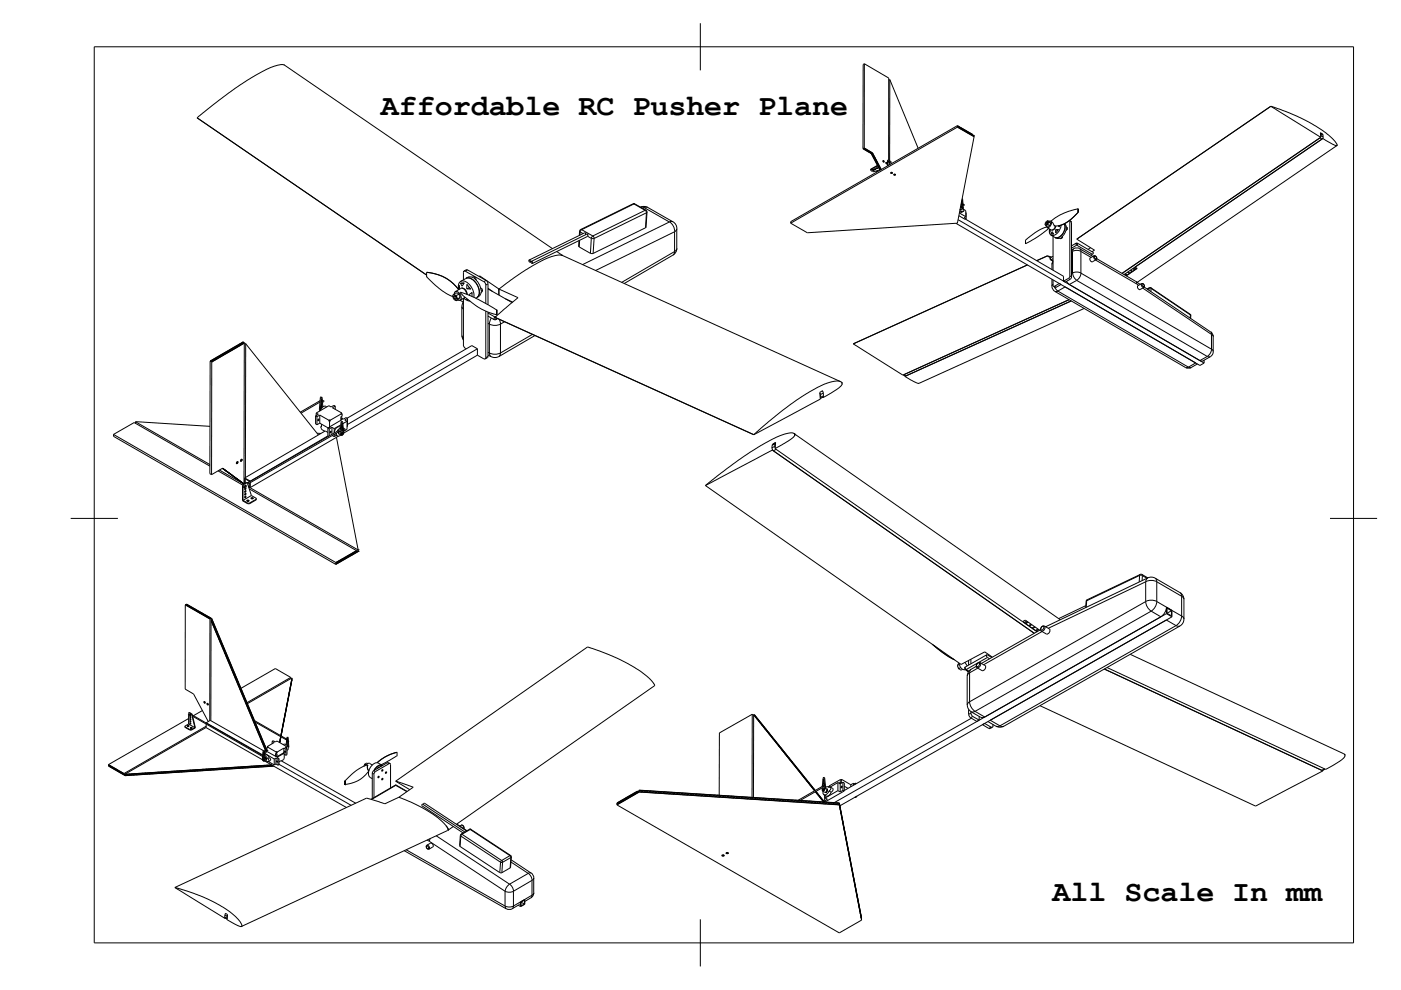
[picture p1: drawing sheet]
<svg xmlns="http://www.w3.org/2000/svg" width="297mm" height="210mm" viewBox="0 0 297 210" stroke-linecap="round" stroke-linejoin="round" font-family="sans-serif">
<defs><g id="words">
<g font-size="6.3">
<text x="80.7" y="24.5">Affordable RC Pusher Plane</text>
<text x="223.2" y="191">All Scale In mm</text>
</g>
</g></defs>
<!-- layer: Visible Narrow -->
<g fill="none" stroke="#000" stroke-width=".21">
<path d="M184.7 35.8v.2M184.8 36h.3M185.1 36h.2M185.2 36l-.1 .2M188.2 34.1h.1M188.7 34.3v.2M279.8 29.2l.5 .3M280.1 28.4l.4 .2M280.1 28.8l.4 .2M90.5 57.7l1.9 .4 2.1 .9 1.6 1.1 1.2 1.3M99.1 57.2l-.4 .3M100.5 58.7l-.3 .2"/>
<path d="M100.8 58.8l-.3 .2M100.9 59.1l-.1 .1M103 59.5l-.4 .2M119.2 54.1h-.8l-1.5 .3-2.9 1.3-3.4 2.1-4.8 3.5M122.7 52.2l.1 .1M122.8 52.4l2.4 1.3M122.9 50.9l-.1 1.5M122.9 49l.1 .2M123 49.2v.7M123 49.2l.6 .3M123.1 48.7h.2l-.3 .5M124.6 50.1l.8 .4-.2 3.2"/>
<path d="M125.2 53.7h.6M125.7 50l-.3 .5 .6 .1-.3-.6M134.2 43.2h.2M134.4 43.2l-11.1 5.5 2.4 1.3M134.4 43.2l2.4 1.4M134.6 43.2h-.2M135.8 43.9l.8 .1M136.6 44l-.3 .2M136.6 44l5.3 3.1M136.8 44.6l-11.1 5.4M136.8 44.6l.3 .5M137 44.6h-.2"/>
<path d="M137 48.1l-.1 .2M137.1 45.1l-11.1 5.5-.2 3.1 11.1-5.4M137.1 45.1l-.2 3.2M137.2 45l-.1 .1M137.3 44h-.7M141.9 47.1l-18.4 9M141.9 47a2.38 2.38 0 0 1 1.1 2.1M142.7 47h-.8M143 49.1l-16.7 8.3M143 49.1v4.2M143 53.3l-11.2 6.6M143 53.3l-.3 .8"/>
<path d="M143.5 48.5l-.5 .6M143.5 52.6l-.5 .7M203.3 45.7l1.3 .8M203.8 43.3v.1M203.8 43.8l-.1 .1M204 43.3l.1 .2M204.1 43.2v.2l.1-.2M222.2 48.4h.2M222.7 54.7l-.1 .1M222.7 54.7l.2 .3-.1 .1M222.8 54.6l-.1 .1M222.9 47l.7 .9"/>
<path d="M223.3 54.8l-.4 .3 .4 .2M223.3 55.7l-.3 .4M224.7 50.5l.3 .1M224.9 50.4l.2 .1M225.1 50.2l.2 .1M226 48.7l.2 .1M226.1 48.4l.2 .1M226.1 48.2l.2 .1M226.5 59l.4 .2M226.8 46.9l.4 .3M226.8 58.5l.4 .2M227.2 53.4l.2-.1v4.6"/>
<path d="M227.4 57.9l-.2 .1M227.4 57.9l.7-.2 1.1 .2M227.4 57.9l.4 1 .5 .5 .7-.8 .2-.7M227.7 52.7l-.3 .6 1.1-.2 .7 .2M228.1 51.7h.4M228.1 51.7l.2 .3M228.2 51.6l-.1 .1M228.3 52l-1.1 .6M228.3 52l3.3 1.9M228.4 51.6l.1 .1M228.5 51.7l-.2 .3M228.6 45l-2 1.9-1.1 .6-1.1 .4"/>
<path d="M228.9 52.7l.3 .6M229.2 53.3v4.6M229.2 53.3l2.2 1.3M229.2 57.9l27.7 16.1v-3.1l-14.6-9.8M232 54.2v.6l.4 .2M232.1 54.3l.3 .1v.5l-.3-.1zM232.3 55.1l9.1 5.4M240.4 56.8l.5 .2M97.6 63.6h.1M97.6 62l.8 .8M97.6 62h.1M97.9 65l.4 .6"/>
<path d="M97.9 71.1l.4 .6M98.1 63.3l.2 .1M102.1 61.2h-.2M102.3 61.8l-.3 .1M102.3 61.5l-.3 .1M103.5 66.4l1.4 .8M103.5 60.2l-.5 .2M103.5 75.6l-.5 .2M103.5 74.7l.3 .2M103.5 68.6l.3 .1v6.2M103.7 61.3h-.1M103.8 74.8l.3 .8"/>
<path d="M104.2 67.4l-.4 1.3a2.56 2.56 0 0 0 2.3 0l-.3-1M104.7 67.6l.1 .2M104.9 67.2l-.2 .4M105 67.2h.1M105.1 67.3l.1 .3M105.2 67.1l-.3 .1M105.2 67.6h-.5M105.2 67.6l-.1 .2M106.1 74.8l-.3 .8M106.1 74.8a2.58 2.58 0 0 1-2.3 0M107 68.2l-.9 .5v6.1M112.9 70.9l-6.8 3.9"/>
<path d="M191.6 79.5l.4 .2M223.3 60.3l-.3 .4M223.6 60.8l.7 .9-.6 .1M223.6 60.7l.3 .2M225.8 60.8l-1.5 .9 27.7 16.1M226.7 60.3l1.6-.8 27.7 16.1M242 60.1l.1 .5 .4 .3M242.2 60.2l.3 .1v.5l-.3-.1zM243.6 61.1v.4M243.6 61.1l-.3 .2M243.7 61l-.1 .1M244 61.8l.1-.7 8.3 5.7"/>
<path d="M244 61l.1 .1h-.5M252 77.8l-.7 .1M252 77.8l.6 .1M252.3 66.6l.1 .2M252.4 66.8l.1 .1M252.4 66.8l-.1 .7M253.5 77l-1.5 .8M256 75.6l-1.6 .8M256 75.6h.6M256.7 70.4l.5 1M257.2 74.5l-.3-.5-.2 .7-.7 .9M67.7 86.8l.2 .1"/>
<path d="M67.7 85l.2 .1M68.3 85.1l-.1 .2M68.3 85.1l.1 .2M68.3 85v.1M69 91.4l.5 .3M69.5 92.4l.1 .1M72.1 92l.2 .1M72.2 91.1l.1 .2M72.6 88.9l-2.6 1.6M72.6 91.3l.1-.2 .1 .2M72.6 91l-.1 .2M164.3 94.6l-.6 .4"/>
<path d="M164.3 94.1l-.6 .3M164.5 95.3l-.5 .3M174.5 83.3l-.5 .4M174.6 83.9l-.6 .3M51.4 103l.1 .1M51.5 102.5h.1M51.6 102.6l.2 .1M51.7 102.4l.1 .1M52.1 103h-.1l.1 .2M52.1 102.3l.1 .1M52.5 106.6v.2M52.9 106.6v.2"/>
<path d="M54.3 105.9v.1M197.9 136.8l2.1 1.7 2.2 1.3M209.4 139.4l-1.9 1.1M217.7 131.7l-.6 .3M220.8 133l.4-.2 .1 .2-.1 .4-.4 .2-.1-.2zM220.9 133.9l-12.3 7M221.4 132.7a.71 .71 0 0 1-.6 1.1M230.4 127.4l-.1 1.4M230.4 127.4l-.1 .1M230.5 127.2l-.1 .2M241.5 123.4l.1-1.4-11.2 5.4M241.7 121.8l-.1 .2h.6"/>
<path d="M242.1 121.8l.1 .2M242.2 122l-.1 1.1M242.2 122l1 .6M242.9 123.4l-20.7 9.8M242.9 123.4v4.1M242.9 127.5l-37.3 21.3M242.9 127.5a2.58 2.58 0 0 0 1.2 2.1M242.9 127.5a2.58 2.58 0 0 1 2.4 0M242.9 123.3a2.58 2.58 0 0 1 2.4 0M243.4 122.5l-.3 .3-.2 .5M244.1 129.6l-37.4 21.2 2.1 1.2M244.1 129.6l2 1.2"/>
<path d="M244.9 122.6l.4 .7M245.3 127.5l2 1.2M245.3 123.4l5.2 3M245.3 123.4v4.1M245.3 127.5a2.58 2.58 0 0 1-1.2 2.1M247.3 131.5l2 1.1M248.5 129.4l2 1.2M249.3 132.6l-37.3 21.3M249.3 132.6l.9 .1M250.2 125.7l.3 .7M250.5 126.4v4.2M250.5 130.6a2.58 2.58 0 0 1-1.1 2"/>
<path d="M250.5 126.4l.5 .7M250.5 130.6l.5 .7M39.3 154.1v.1M40.2 151.7l.1-.1 .1 .1M40.2 151.1v.1M40.2 154.7v.1M40.6 151.3l-.1 .1M40.6 154.7v.1M40.8 151.5l-.1 .1M56.7 159.4l2 1.1 1.4-.9M60.8 157l.2 .1-.1 .1M61.2 158.3h-.1"/>
<path d="M84.1 159.5l-2.4 1-1.7 1.2M204.6 141.6l-.1 .1M204.7 141.4v.3l.2 .3M204.9 142l.5 .3M204.9 142h-.2M205.6 142.7v6.1M205.6 148.8a2.56 2.56 0 0 0 1.1 2l-.8 .1M205.6 148.8l-.5 .7M205.6 142.6l-.5 .7M205.8 151.2l-.4 .3M205.9 141.9l-.3 .7M206.2 151.9l-.4 .3"/>
<path d="M207.2 140.7l.3-.2 .2 .3-.2 .4-.3 .2-.2-.3zM207.3 140.6l-2.4 1.4M207.3 141.7l-1.7 1M207.8 140.5a.71 .71 0 0 1-.6 1.1M210 152.7l2 1.2M210.1 154.2l-.5 .2M212 153.9l.8 .1M212 153.9l-.8 .1M55.7 160.5v.2M55.8 160.4l.1 .2M56.2 161.1l-.1 .1M59.1 162v.1"/>
<path d="M59.1 162h.1M59.6 161.3l-.4 .2M77.9 162.2h.1M78 162.2l-.1 .6 .3 .6M78.9 163.9l.4 .2M79.2 163.4l.4 .2M80.4 162.6l.1 .1M80.6 162.5l.1 .1M82.1 161.7l.4 .2M83.8 166.5h.1M83.9 166.5l-5.1 3M83.9 166.5l2.4 1.3"/>
<path d="M84 166.5h-.1M84.6 169l3.3 1.4 3.6 2 2.1 1.6 1.2 1.5M90.5 179.4l.4 .2-.1 .4-.4-.3zM90.5 179.2l.5 .3v.5M90.6 178.1l16.5 10.9M92.5 177.2l15.5 10.3 4-2.3-3.7-2.4M97.5 179.3l.1 .2M97.6 177.1l.1 .2M97.7 177.3l-.2 2.2 8.5 5.5 .1-2.2M97.7 177.3l8.4 5.5M97.8 176.9h.1M97.8 175l.4 .2 .1 .5"/>
<path d="M97.9 176.9l8.5 5.5M97.9 176.9l-.2 .4M99.5 175.8h.2M99.7 175.9l8.4 5.5M99.7 175.9l-1.8 1M99.9 175.8h-.2M174.5 166.3l.1 .2-.1 .1M174.7 166.5l-.1 .1M174.9 167.1l.2 .2M179 167.6l-3.9 2.3M280.8 163l-.6 .3M47.6 194.5l.5 .2"/>
<path d="M47.7 194l.4 .3M86.1 180.2l21 11.9v-3.1M106 185h.4M106.4 182.4l.2 .4h-.5M106.4 182.4l-.3 .4M106.6 182.8l1.7-1-.1 2.2-1.8 1zM108.1 181.4l-1.7 1M108.1 181.4l.2 .4 .1-.1M108.3 183.9l-.1 .1M108.3 181.4h-.2M108.9 189v3.1M108.9 192.1l-.3 .6"/>
<path d="M108.9 189l-.2-.7-.6-.8-.6 .5-.4 1M108.9 192.1l-.7 .2-1.1-.2 .3 .6M108.9 189l-1.1 .2-.7-.2M110.4 191.2l-1.5 .9M112.6 185.1l-.6 .1 .7 .8 .1 .7M112.8 186.7v3.1M112.8 186.7l-3.9 2.3M112.8 189.8l-1.5 .9M112.8 189.8l-.2 .6M113.2 186.1l-.4 .6M113.2 189.3l-.4 .5"/>
</g>
<!-- layer: Visible -->
<g fill="none" stroke="#000" stroke-width=".21">
<path d="M183.3 13.5l-.3 .2v17.8M183.3 13.5l5.1 3v17.5l.4 .2M183.3 13.5l-.1 18.2M188.7 16.9l-.3 .1M188.7 16.9l6 14.5M188.7 16.9l-.1 17.2M41.8 25l6.5-5.1 4.9-3.4 4.3-2.2 1.5-.5 1.2-.1 56.9 39M41.8 25l48.6 33.3M41.8 25h.1M183 31.5l1.7 1.1M183.2 31.4l-.2 .1 .2 .2M183.2 31.4l.3 .2"/>
<path d="M183.2 31.4l1.8 1M183.2 31.4l-.2 .1M183.5 31.6l-.3 .1M183.5 31.6l-.2 .1 .2 .1M183.5 31.6l.2 .1M183.5 31.6v.2M183.7 31.7l-.2 .1M183.7 31.7l.2 .1-.2 .2M183.7 31.7v.3M183.7 31.7l-.2 .1 .2 .2M184 31.8l-.3 .2 .3 .1M184 31.8l.2 .2-.2 .1"/>
<path d="M184 31.8v.3M184 32.1l.2 .2M184.2 32l.7 .4-.2 .1M184.2 32v.3M184.2 32l-.2 .1M184.4 32.1l-.2 .2M184.5 32.4l.2-.1v.2M184.6 36v.1M184.7 32.3l-.3 .1 .1-.3-.3 .2 .5 .2M184.7 32.5h.1M184.7 32.6l1.9 3.5M184.7 32.5l.3 .4"/>
<path d="M184.8 36l.3 .2 .2-.2M185 32.4v.5M185 32.4l-.3 .1M185 32.4h.1M185 35.9l-.2 .1M185 32.4l.2 .4-.2 .1M185 32.4l1.8 3.6-.2-.4M185 36.4h.3M185.1 36l.2 .1-.1 .1M185.1 36h.1M185.2 32.8l-.2 .2 .2 .4M185.2 32.8l.2 .5-.2 .1"/>
<path d="M185.2 32.9v.5M185.3 36h.1M185.4 35.8h.3M185.4 35.8l.3 .1h-.3zM185.4 33.3l.3 .4-.3 .2M185.4 33.3v.6M185.4 33.3l-.2 .1 .2 .5M185.7 33.8l.2 .4-.2 .1M185.7 33.8v.5M185.7 33.8l-.2 .1 .2 .4M185.7 34.4l.2 .4M185.7 36.3l.3 .1"/>
<path d="M185.8 35.6h.2M185.8 35.6h.3l-.3 .1zM185.9 34.2l.2 .5-.2 .1M185.9 34.2v.6M185.9 34.2l-.2 .2M185.9 36.2l.3 .1M186 35.1l-1.4 .8M186.1 35.2l-1.4 .8v.1l.3 .3M186.2 34.7l.2 .4-.2 .2M186.2 34.7v.6M186.2 34.7l-.3 .1 .3 .5M186.2 35.4h.1"/>
<path d="M186.2 35.3l.1 .2M186.4 35.2l.2 .4M186.4 35.2v.5M186.4 35.2l-.2 .1 .2 .4M186.5 36l-1.2 .4M186.6 35.6l-.2 .1M186.6 35.6v.5M186.6 35.6l-.2 .2 .2 .3M187.2 34.1l.2 .1-.2 .1M187.2 34.1l.2 .1v.2l-.2-.1zM187.2 34.3l.2-.1-.1 .2M187.4 34.2v.2"/>
<path d="M187.9 34.5h.1M187.9 34.4l.1 .4M187.9 34.5v.2M187.9 34.5l.2 .1v.2l-.2-.1zM188.2 34v1.2M188.3 33.9l-.1 .1M188.3 34.3l.3 .2M188.4 34.2l-.1 .1zM188.4 34l-.2 .1v1.1M188.4 34.2l.3 .2v.1M188.5 34.4l.1 .2 .1-.1M188.5 34.8l.1 .1"/>
<path d="M188.6 34.5h.1M188.6 34.5v.1M188.7 34.5l-.1 .1M188.7 34.9l-.2-.2 .1 .3M188.8 34.2l.1 .2M188.9 36.6h.3l-.3 .1zM188.9 34.4l.1 .3M189 36.6v.1l-.1-.1M189 36.5v.2M189.2 36.6l-.2 .1M189.5 37h.1M189.6 36.9l.3 .1-.3 .1z"/>
<path d="M189.7 36.9l-.2 .1M189.9 37h-.4M203 26.6l3.3 1.9v.3l.2 .1M203 26.6v.4M203 27l3.5 2M203 27l-35.4 20.3M203 26.6l-35.4 20.4v.3M203 26.9l.2-.1v.3zM203 26.7l.5 .3M203.3 26.8v.3M203.5 27v.2l-.2-.1M203.5 27l-.2 .1"/>
<path d="M203.5 27.2l.5 .3M203.8 27.1v.3l.2-.1M203.8 27.1l-.3-.1v.2M203.8 27.1l-.3 .1M203.8 27.1l.2 .2M204 27.3v.2M204 27.3l.7 .4M204 27.5l.7 .4M204 27.5l.2-.1v.2M204.3 27.4v.3l.2-.2v.3M204.5 27.6v.2l.2-.1M204.7 27.7l.1 .3"/>
<path d="M204.8 28l.5 .2v-.2M204.8 27.7l.5 .3M204.8 28l.2-.2v.3l.3-.1M205.3 28.2v-.2l.4 .3M205.3 28.2l.7 .5v-.3M205.3 28.2l.2-.1v.3M205.5 28.1v.3l.2-.1M205.7 28.3l.1 .2 .2-.1M205.8 28.3l.2 .1M206.2 28.5v.3l-.2-.1M206.2 28.5l-.2-.1v.3M206.2 28.5l-.2 .2"/>
<path d="M206.5 28.7l-.2 .1M206.5 28.7h.1M206.5 28.7v.3M206.5 29l-3.5 18.3-31.8 2.1-3.6-2.1M269.5 22.5l5.6 2.2 3.9 2 2.7 1.9 1.4 1.4 .4 .8-.3 .1-.6-.3-2.1-1.2M269.5 22.5l10.5 6.6M269.5 22.5l-41.2 28.2M269.5 22.5h.1M279.9 28.2l.1 .8M280 28.2l.4 .2M280 29.1l-42.1 28.9M280.4 28.4h-.1"/>
<path d="M280.4 28.4l-.4-.3v1M280.4 28.5l.1 .5M280.5 29.3v.1M280.5 29.4l-42.2 28.8M280.5 29l-.2 .5M283.5 30.9l-42.4 29M90.5 57.7h.1M90.5 57.7v.1a1.33 1.33 0 0 0 .6 1.5l2.7 2.4 2.2 1.2M90.6 57.7l2.2 .5 1.6 .7 1.7 1.2 1.2 1.3M98.7 57.5l3.9 2.2M98.7 57.5l-.2-.1-.3 .3 .1 1.6M98.8 59l-1.1 .7"/>
<path d="M98.8 59a2.16 2.16 0 0 1 2.5 1.6l.3 .9a1.5 1.5 0 0 1-.5 1.6M98.8 57.2l-.4 .3M98.8 57.2h.3l4.2 2.4 .2 .6v4.4M99.1 58.8l-.3 .2a2.06 2.06 0 0 1 2.3 1.4 2.06 2.06 0 0 1 0 2.7M99.2 58.8l.4-.1 .6 .1M100.1 58.8l.4-.1 .4 .4M100.5 59l1 1.1 .5 1.5M100.9 59.1v.3M101.7 58.5v.2M101.7 58.5l-.1 .1M101.7 58.5l4.1 2.8-.1 1.2M102.6 59.7l.4 .7v3.9"/>
<path d="M112.2 55.1l.2 .2v.3l-.2-.2zM112.6 55.5l-.2 .1M112.7 55.4l.2 .2v.2l-.3-.1zM118 53.3l1.3 .9-.3-.1M119.2 54.1l59 26.8M122.7 51v1.2M122.9 49l-.1 .9M124.1 49.8l.1-.4h-.2l-11.8 5.8M124.5 50.1l-11.6 5.8M124.6 50.1v-.4l-.2-.1-11.8 5.8M135.8 43.9a1.66 1.66 0 0 1 1.5 .1l5.4 3 .7 .8 .1 .7v4.5l-.3 .6-.5 .5M137 48.1l.2-3.3-2.8-1.6-11.3 5.5-.2 .3"/>
<path d="M142.7 54.1l-10.3 6M202.7 47.3l51.7 30.2 .9-.5M203.1 46.6l52.2 30.4M203.4 45.2l1.4 .7M203.6 44.4h.1M203.6 44.4h.2l.4-.2 .2 .5-.5 .1-.4-.1M203.6 45l-.2 .1M203.6 44.4v.1M203.6 44.5h.1M203.7 44.5h.1M203.7 44.4l-.1 .1M203.7 43.9h.1"/>
<path d="M203.8 44.5h-.1M203.8 43.3h.1M203.9 43.8l.2 .4M203.9 44v.1M203.9 43.8l.2 .1v.3l-.2-.2zM203.9 42.6l-.1 1.4 .2 .2 .2-.1M204 44.8l-.4 .2M204 44.1l-.1-.2 .1 .3M204 42.8h.1M204 42.5h.1M204 42.7h.1M204 43.2h.1"/>
<path d="M204 43h.1M204 43.6h.1M204 42.1l.1 .1M204 43.3l.4 .1M204 43.3h.1M204.1 42.2l.1 1M204.1 43.4h.1M204.1 43.4l.2 .2M204.1 43.4v.1M204.2 43.4v.7M204.2 44.4l.6 .3v1.2M204.3 44.8l-.6 .2"/>
<path d="M204.4 43.4l-.1 .1M204.7 46.5l20.8 12.1v1M204.8 45.1l.1 1.3M204.8 45.9l-.4 .2 .5 .3M204.9 46.4l-.3 .1M217.8 56.2l-36.9 16.7M221.6 47.5v.2M221.6 47.7h.1M221.6 47.4v.2M221.7 47.7l.1 .2M221.7 47.7h.2M221.9 47.7l-.1 .2"/>
<path d="M221.9 47.1l.2 .1-.3 .3zM222 48.3l.2 .1M222 46.9l-.4 .5M222 47.7h-.1M222 46.9h.2M222.1 54.2l.9 .3M222.1 54.3l.6 .3 .6-.3M222.1 54.2v.1M222.1 54.2l-2.3 1.1 2.3-1M222.2 46.8l.5 .5M222.2 46.8l-.2 .1M222.2 47.6l-.2 .1"/>
<path d="M222.2 46.8v.1M222.2 47.6l.3 .2M222.2 47.4v.2M222.2 46.9l.1 .1M222.2 47.4l-.2 .3M222.3 47l.1 .1M222.3 47.3l-.1 .1M222.3 47v.3M222.3 48.4h.1M222.4 46.9h.3a.78 .78 0 0 1 .1 .9 .78 .78 0 0 1-.9 .4l-.1-.3M222.4 47.1l-.1 .2M222.4 47.1l.3 .2"/>
<path d="M222.5 47.8l-.3 .3-.4-.2M222.6 48.6v.7l.1-.6M222.7 47.7l-.3 .2M222.7 47.3l-.2 .5M222.7 47.3v.1M222.7 47.4v.1M222.8 54.6l-.1 .4 .6 .4M222.8 49.9l.9 .4M223 59.2v1.5a1.26 1.26 0 0 0 .7 1.1M223 56.1v1M223.1 49.1l.3 .5h-.6zM223.3 50.1v7.2"/>
<path d="M223.3 59.3v1.2M223.3 55.4l-.3 .7M223.4 49.5l-.6 .1M223.7 50.4l.5 .2 .5-.1M223.8 48.7h.7l-.7 .7zM223.8 48.7l.4 .1M223.8 47.9l-.2 .5-.4 .3-.3 .1-.5-.4-2.9 2.1-2 1.1-.1-.1a.79 .79 0 0 1 .6-1.1l2.4-1.7 1.5-.6M223.9 47.9l-.4 .7-.5 .2M224.2 48.8v.2M224.2 48.8h.1M224.6 47.8l.1 .3-.4-.2M224.6 48v.1"/>
<path d="M225 47.7a2.4 2.4 0 0 1-1.8 2.2 .91 .91 0 0 1-.7-1.3M225.3 50.1v.2M225.3 50.3l-.3 .3-.3-.1M225.6 47.5a2.23 2.23 0 0 1-1.6 2.9l-.3-.1M226.1 48.1l.2 .1M226.1 48.2l-.2-.6-.2-.2a2.27 2.27 0 0 1-1.7 3l-.3-.1M226.1 48.4l-.5 1.3-.7 .7M226.1 59.6l.6 .7M226.2 48.8h-.2M226.3 48.2v.1M226.3 48.3v.2M226.3 48.5l-.1 .2"/>
<path d="M226.5 59l-1 .6M226.8 46.9v11.6M226.9 58.5l-.4 .5M226.9 46.9l-.1-.2 .4 .4M226.9 59.2l-1.1 .6-.3-.2M227.2 52.1l1.2-.5 3.4 1.9-.1 .3-.4 .3M227.2 47.2v11.5l-.3 .5M227.2 53a1.51 1.51 0 0 1 1.7-.3l2.8 1.7M228.3 50.7l3.8 2.3-.6 .4M228.3 50.7h.1M228.5 44.3l.1 .7zM228.6 44.3l-1.9 .5-1.8 .7-1.6 1-.5 .4 .1 .1"/>
<path d="M228.6 45l-1.1 1.2a5.4 5.4 0 0 1-3.9 1.7M231.1 54.7l1-.5 .3 .2 .1 .5-1 .6-.3-.3zM231.2 52.5l-.5 .4M232.5 54.9l8.3 4.7M238.5 58.1l.4 .3M238.9 58.4l-.1 .1M238.9 58.2v.2M239 57.7l.5 .3M239.5 58l-.5 .3-.4-.3M239.5 57.9v.1M239.6 57.4l.4 .2M240 57.6l-.4 .3-.5-.2"/>
<path d="M240.1 57.5l-.1 .1M240.2 57l.4 .2M240.6 57.2l-.4 .3-.5-.2M240.6 57.1v.1M240.7 56.6l.4 .3-2.3 1.6M240.7 56.6h.1M240.8 59.6l.2 .6M240.8 59.7l.9 .6M241 56.8l-.3 .3-.4-.2M44.6 76.6l-.1 23.8 .4 .2M44.9 76.4l-.3 .2 .3 .1 .3-.1M44.9 76.4l.3 .2"/>
<path d="M44.9 76.4v24.2M46.2 75.6l.3 .2v-.4l.3 .2M46.5 75.8l-.3-.2v.4l-.3-.2v.4l-.3-.2v.3l-.4-.1v.3M46.6 75.4l.3 .2M46.9 75.2l-2 1.2 .3 .1M46.9 75.2l.3 .2-2 1.1M46.9 75.2v.4M47.2 75l.3 .2M47.2 75l-.3 .2 .3 .2 .3-.2M47.2 75v.4M47.5 74.9l-.3 .1M47.5 74.9l.3 .1"/>
<path d="M47.5 74.9v.3M47.8 74.7l.4 .1M47.8 74.7v.3l-.3-.1M47.8 74.7l-.3 .2M48.1 74.8l-.6 .4M48.5 74.3l-.6 .4M48.5 74.3l.3 .2-.6 .3M48.5 74.3v.3l-.3-.1v.3M48.8 74.1l.3 .2-.3 .2M48.8 74.1l-.3 .2 .3 .2M48.8 74.1v.4M49.2 73.9l.3 .2"/>
<path d="M49.4 74.1l-.3-.2v.4M49.8 73.9l-.3-.2v.4M50.1 73.4v.3l-.3-.2v.4l-.3-.2M50.1 73.4l-1.2 .7 .2 .2M50.1 73.4l.3 .1M50.4 73.2l.4 .1M50.4 73.2l.1 .3-.3-.2M50.4 73.2l-.2 .1M50.5 73.1l.3 .2v-.3l.3 .1M50.8 73l.3 .1M51.1 72.8l.3 .1M51.4 73l-.3-.2v.3"/>
<path d="M51.4 72.9v-.3l.3 .2-2.6 1.5M51.5 72.6l.3 .2M51.6 72.5l-7 4.1M51.6 72.5l.2 .2M51.6 72.5l-1.1 .6M51.8 72.7l.3 .2M51.8 72.7h.1M51.8 72.8l-6.9 4-.3-.2M51.8 72.8l-.1 29.8M52.1 72.9l15.4 19.3M52.1 72.9l-.1 28.4M96 63l.5 .7"/>
<path d="M96 62.6v.4M96.1 62.5l-.1 .3M96.2 62.8l.4 .1 .1 .5-.4-.1zM96.2 62.3l.5-.2 .6 .3M96.2 62.3l.3 .3M96.2 62.3l-.1 .2M96.3 62.8l.4 .3-.1 .3-.3-.3zM96.3 62.3l.2-.5a1.22 1.22 0 0 1 1.1 1.8h-.5M96.4 62.5h-.3M96.5 62.6h.3M96.5 63.7h.3M96.5 62.6l.3 .3"/>
<path d="M96.8 62.6v.3M96.8 63.6l-.3 .1M96.8 63.6v.1M96.8 62.9l.1 .3M96.9 63.2l.2 .2M96.9 63.1v.4M97.1 63.4l-.3 .2M97.1 62.2l.3 .4M97.3 61.4a1.17 1.17 0 0 1 0-1.3 1.17 1.17 0 0 1 1.2-.5 3.4 3.4 0 0 1 2 3.4M97.3 62.4l.1 .2M97.3 62.4l-.5 .2M97.4 62.6l.1 .5"/>
<path d="M97.5 61.3l-.2-.9v1M97.5 62.8v.3M97.5 63.1l-.2 .4-.5 .2M97.5 63.1l-.4 .3M97.5 63.7l.8 .4M97.6 63.6h.1M97.6 62l3 1.1 4.8 2.7M97.6 60h.8l-.4 .7zM97.6 60l.8 .1M97.7 61.2l-1.2 .6M97.7 61.1a1.23 1.23 0 0 1 1.3 1.3M97.9 61.1a1.25 1.25 0 0 1 1.2 1.3"/>
<path d="M97.9 65v6.1M97.9 71.1l.4 1M98.2 64l-.3 1M98.3 63.3l-.1 9.8 .5 .7M98.3 63.2l.7 .5 .6 .1M98.4 62.8l2.4 2 1.3 .8 1.6 .7 1.6 .4M98.4 63.2h.1M98.6 63l-1 .6M98.7 73.9l.1 .1M99 63.3v.3M99 60.3l.8 1h-.4a.4 .4 0 0 1-.5-.2 .4 .4 0 0 1 .1-.5zM99 63.6h.3"/>
<path d="M99.1 63.4l-.1 .2M99.4 61.1h.3M99.4 61.1l-.4 .1M99.5 60.9l-.1 .2M99.7 62.7l-.1-.1a.22 .22 0 0 1-.1-.2 .22 .22 0 0 1 .3-.2l.3-.2v.9M100 62.1l.1 .1M101.1 63.1l-.2 .1M101.2 75.3l1.4 .8h.2l.2-.3M101.2 75.3l-28.3 16.5M101.2 73.9l-27.5 16.1M101.2 73.9l-1.2-.6-26.4 15.4M101.2 73.9v1.4"/>
<path d="M101.5 62.9l-.3 .1M101.9 61l.4 .4M102 61.9l-.1 .6-.4 .3M102.2 61.9l-.2 .1M102.3 61.7l-.1 .1M102.3 61.4v.3M103 66v9.8M103.3 75.8l-.4 .3M103.5 67l1.3 .8h.3M103.5 61.2l5.1 2.9M103.5 66.2v9.4M103.5 75.3l.6 .3"/>
<path d="M103.5 61.1l1 .7M103.5 75.5l-.2 .3M105 67.3l54.8 24.9M105.3 65.8v.9zM105.5 67.5l-.4 .3M105.8 62.6l-.1-1.4 4.1 1.9-4.8 4.2M107.1 63.3l1.6 .7M113.4 71.1l-7.6 4.5-1 .2-.7-.2M180.9 72.9l10.5 6.6 35.3-16-35.1 16M180.9 72.9h.1M191.5 79.5l.4 .2M191.9 79.7v.1"/>
<path d="M223.3 60.5l.1 .2h.2M223.4 60.7l.3 .2M223.6 60.7l1-.6 .4 .2-1.3 .6M223.6 61.8l27.7 16.1a1.26 1.26 0 0 0 1.3 0M227.1 63.8l-35.2 15.9M227.1 63.8l-35.2 16M229.9 65.4l-35.1 15.9-.9-.3-2-1.2M241.2 60.6l1-.5 .3 .2 .1 .5-1 .6-.4-.3zM242.6 60.9l14.1 9.5M243.2 61.3l.5-.3h.3l8.3 5.6M252.3 66.6l.2 .3M252.5 66.9l-.1 .6"/>
<path d="M253.9 77.2l-1.3 .7M254.4 76.4l.6 .1M255.3 76.4v.6M256.7 70.4a1.18 1.18 0 0 1 .5 1v3.1a1.26 1.26 0 0 1-.6 1.1l-1.6 .9M24.1 92.1l4.3-2.5 16.1 9.2M24.1 92.1v.4l47.1 27.2M24.1 92.1l47.1 27.2M28.7 89.4l15.8 9.1M28.7 89.4l15.8 1M28.7 89.4v.4M46.2 99.8l5.3 3M46.5 99.7l5.1 2.9"/>
<path d="M47.2 99.3l4.3 3.2M47.2 99.3l.6 .4M47.2 99.3l.3 .2M47.2 99.3l.2 .2-.2-.2M47.2 99.3l4.5 3.3M47.2 99.3l-2.3 1.3M47.5 99.5h.1M47.5 99.5l.3 .2-.3-.2M47.5 99.5l1.3 1M47.8 99.7l.3 .2zM47.8 99.8l.7 .4M48.1 99.9v.1"/>
<path d="M50.1 98l.3 .2M50.2 98l.2 .1M50.3 97.9h.1v.3l-.2 .1zM50.3 97.9h.1M50.4 98.1l-.2 .2M50.4 97.9v.2M51 97.8h.1M51.1 97.5v.3M51.2 97.4h.1v.3l-.3 .1zM51.3 97.4l-.2 .4M66.9 88.2l.3 .1M66.9 88.2v1.7l.3 .2"/>
<path d="M67 87.6v.5M67 87.6l.5 .2-.6 .4M67.2 88.3v1.8M67.2 91.9h.9M67.5 88.9l.1 .2-.2 .1zM67.7 86.8l.1 .3M67.8 88l2 1.1M67.8 88v1.7M67.8 89.7l1.8 1M67.8 88l-.6 .3M67.8 89.7l-.6 .4M67.8 85.3l-4 2.3"/>
<path d="M67.9 85l-4.2 2.4M68 87h.1M68 87l-.3 .2M68 90.4l.2 .6 .7 .4M68.1 84.4l-.2 2.5M68.1 84.4l-.2-.1-.2 2.5M68.1 84.4l.2-.1v.7l.3-.1 .1 .2-.5 .2M68.2 90.4h-.2M68.2 89.9v.6l-.2-.1M68.2 84.6h.1M68.2 84.9h.1M68.2 85.9h.1"/>
<path d="M68.2 85.6h.1M68.2 85.4h.1M68.2 86.2h.1M68.3 84.3l-.3-.1-.1 .1M68.3 86.4l-.2 .1-.2 .4M68.4 85.3l.1 1M69 91.4l-17.1 9.9M69.3 86.3a.81 .81 0 0 0-1.3 .7M69.5 90.8l.3 .1M69.5 90.8v1.6M69.6 92.4l-16.5 9.6M69.6 92.5h.1"/>
<path d="M69.7 90.6h.1M69.7 89.3l.2 .1v1.2M69.8 89.1l-.1 .2M69.8 90.9v1.5M69.8 89.2h.1M69.9 89l-.1 .3M70 90.4l-.5 .4M70.1 89.1l-.2 .3M70.1 91.4l.1 .3-.2 .1zM70.4 90.6v1.5M70.4 90.6l-.6 .3M70.4 90.6l.5 .3"/>
<path d="M70.4 92.3l.5 .3M70.9 92.1v.5M71 92.1l.5 .3M71.1 86.1l-.6 .4 2 1.1M71.1 86.1l-.3-.1-.6 .3-.5-.3-2.7 1.6M71.1 86.1v.7M71.3 92.3l-.4 .3M71.3 92.7l4.6 23.8M71.4 91.8l.2 .7 .6-.3M71.7 92.5l-18.6 10.9M71.7 91.7l.1 .1M71.7 91.8v.1"/>
<path d="M71.7 91.8h.1M71.7 91.7h.1M71.8 91.7h-.1M71.8 91.8v.1M71.8 91.6v.1M71.8 91.7h.1M71.8 91.9h.1M71.8 91.6h.1M71.8 91.9v.1M71.8 91.8h.1M71.8 92h.1M71.9 91.5h.1"/>
<path d="M71.9 91.5v.1M71.9 91.5l-.1 .4 .6 .4M72.2 91.3l-.1 .7M72.2 90.6l-.2-.1a1.21 1.21 0 0 0-1.1 1.3v-.9M72.2 90.7l-.4 .3-.3 .5M72.2 90.6h.1M72.2 91.3l-19.7 11.4M72.3 90.1l-1.4 .8M72.3 87.7h.1M72.4 92l.1-.3-.2 .3M72.4 87.7l-2.6 1.4M72.4 87.7l.2 .1"/>
<path d="M72.5 91.8l-.1 .1M72.5 88.7l.3 .2 .6-.4 .3 .2M72.5 88.8h.1M72.5 88.8l-.2 .1M72.5 87.6l.1 .2M72.5 88.2v.6M72.5 87.6l-.2 .1h.1M72.5 87.7l-.1 .1M72.5 89.6l-.2 2.5v.1l.3 .1a.77 .77 0 0 0 .2-1M72.5 89.6l-.2-.1-.1 1.6-19.8 11.3M72.5 91.2l.3 .1M72.6 90.4h.1"/>
<path d="M72.6 89.9h.1M72.6 90.2h.1M72.6 90.9h.1M72.6 90.7h.1M72.6 91.4h.1M72.6 87.8v.4l-.3 .1v.7l.3-.2M72.6 88.8v.1M72.6 89.4l-.2-.1-.1 .2M72.6 91l.1 .1M72.6 91.6v.3l-.2 .2M72.7 89.5l-.2 .1M72.7 89.5l.1 1.5"/>
<path d="M72.7 91.1h.1M72.8 90.7l.1 .1M72.8 90.8l.2 .1-.3 .2M73 91.2l-.2 .3M73 90.9l.2 .2-.4 .2M73.6 89.3v1.7l-.7 .4M73.6 89.3l-.9 .5M73.7 88.7l-.1 1.8M73.7 88.7l-.6 .3 .5 .3M159.8 92.2h.1M163.7 94.9l.3 .7M163.7 94.4v.6"/>
<path d="M163.7 95.4l-14.1 7.5M163.7 95.3v.1M163.7 95.4l55.6 38.9M163.9 94.1l-.2 .3M163.9 94.1l.5-.3-.1 1.3M163.9 94.1v.1M164.3 95.1l3.4-2 .6-.5 .2-.6-.9-.2-1.4 .3-1.7 .6-3.2 1.8-4.7 3-7 5.4M164.3 95.1l52.5 36.7M164.4 93.9l-.6 .3M164.5 93.9l-.2 .2 .1 .9M168.4 92l56.4 39.4M173.8 83.3l.2 .4-.1 .8 .6-.3"/>
<path d="M174.4 82.9l.2 1M174.4 84.2l.1 .1M174.4 83v-.2l-.6 .4 .1 1.4-14.1 7.6M174.5 84.2v.1M174.5 84.3l3.4-2.1 .5-.5 .1-.6-.7-.3-1.7 .2-1.6 .6-2.8 1.5-2.8 1.7-2.8 2.1-6.3 5.3M174.6 83.9l-.1 .2M48.5 100.2l.6 .4M48.5 100.2l.3 .3M48.8 100.5l.3 .2M49.1 100.7l.3 .2M49.1 100.7h.1M49.1 100.7l1.3 .9"/>
<path d="M49.1 100.7l.9 .7M49.7 101.1v.1M49.8 101.2l.3 .2M50.1 101.4l.6 .5M50.1 101.4h.1M50.1 101.4l1.6 1.1-.3-.1M50.4 101.7l1.1 .8M50.7 101.8l.7 .5M51.4 102.3v.1M51.4 102.4l.3 .2M51.4 103v3.2l1.1 .6M51.5 102.5h.1"/>
<path d="M51.5 103.1v3M51.5 103.1l.3-.4 .4-.3 .3 .1 .8 2.6M51.7 102.6l-.3 .4M51.7 103.2l.1 .2zM51.9 101.3l1.2 .7M51.9 101.3v1.2M52 103l-.3 .2M52 103h.1M52 102.9l.2 .3-.4 .2M52 105.2l.1 .2-.2 .1zM52 104.6l.1 .2-.2 .2zM52 103.4l.1 .3-.2 .1z"/>
<path d="M52 104l.1 .3-.2 .1zM52 104l-.1 .3M52 103.4l-.1 .3M52 104.6l-.1 .3M52 102.9h.1M52 105.2l-.1 .3M52.2 103l-.2-.1-.1 .2M52.3 102.3l.1 .1M52.3 102.3l-.7 .3M52.4 106.2h.4M52.4 106.3h.1M52.4 106.1l.4 .1-.2 .1-.3-.1z"/>
<path d="M52.5 106.8h.4M52.6 106.2l.1 .1M52.6 106.2v.1M52.6 106.2l.2 .1M52.7 103.2l.4 .2M52.7 103.2l23.2 13.4M52.8 103.6l22.8 13.1M52.9 102.1l-.9-.6v.9M52.9 102.1l-.5 .3M52.9 102.1h.1M52.9 102.4v.8l-.3-.2M53.1 102v.1"/>
<path d="M53.1 102.4v1M53.2 105.7h.5M53.3 105.7h.4M53.3 105.5l.4 .1-.2 .2-.3-.2zM53.3 105.1l-1.8 1M53.3 105.1l1 .5M54.2 105.6v.3M54.3 105.9l-1.5 .8-1.3-.6M54.3 105.7l-.1 .3-1.3 .8M71.2 119.3v.4M71.2 119.3l.7-.4v.3l-.3-.1v.3M71.5 119.1v.3l-.3-.1"/>
<path d="M71.9 118.9v.3M72.2 118.7l-.3 .2M72.2 118.7v.4l-.3-.2M72.9 118.3v.4l-.3-.2-.1 .4-.3-.2M73.2 118.1v.4l-.3-.2v.4M74.2 117.6v.3l-.3-.2v.4l-.3-.2v.4l-.3-.2v.4M74.5 117.4v.3l-.2-.1v.3M74.9 117.2v.3l-.3-.1v.3M74.9 117.2l.3 .1M75.2 117.3l-4 2.3v-.3M75.2 117v.3M75.6 116.7v.4"/>
<path d="M75.6 116.7l-4.4 2.6M75.6 116.8l.3 .1M75.9 116.9l-.7 .4v-.3l.3 .1v-.3l-3.3 1.9M75.9 116.9h.1M75.9 116.6h.1M75.9 116.5v.5l-4.7 2.7M149.6 102.9l54.2 38 5-2.7 1.6 1.1M149.6 102.9h.1M39.3 128.2l5.2 3M39.3 128.2v17.9l1.7 1 3.2 5.9M39.6 128.1l-.3 .1 .5 .3M39.6 128.1l.4 .3"/>
<path d="M39.6 128.1v.3l.2-.2M39.6 128.1l5.3 3M39.6 128.1l-.3 .1M39.6 128.4l.2-.1v.2M39.8 128.5l.2 .2M40 128.4l.3 .1M40 128.4l-.2 .1M40 128.4v.3M40.1 128.7l.2 .1M40.3 128.5l.5 .3M40.3 128.5l-.2 .2M40.3 128.5v.3"/>
<path d="M40.3 128.8l.3-.1v.2zM40.5 128.7l-.2 .1M40.6 129l.4 .2M40.8 128.8l.5 .3M40.8 128.8l-.2 .1M40.8 128.8v.3l.2-.1M41 129l-.2 .1M41 129v.2M41.1 129.2l.5 .3 .2-.1M41.3 129.1l.2 .1-.2 .2zM41.3 129.1l-.3 .1M41.5 129.3l-.2 .1"/>
<path d="M41.5 129.3l.3 .1M41.5 129.3v.2M41.6 129.5l.2 .2M41.8 129.4v.3M41.8 129.4l.2 .1M41.8 129.7l.5 .2 .2-.1M42 129.5l.5 .3M42 129.5l-.2 .2M42 129.5v.3M42.1 129.8l.2-.1v.2M42.2 129.7l-.2 .1M42.3 130l.5 .2"/>
<path d="M42.5 129.8l.3 .2M42.5 129.8v.3l.3-.1M42.8 130l.4 .2M42.8 130l-.2 .1M42.8 130v.2M42.8 130.2l.2 .2M42.8 130.2l.2-.1v.3M43 130.1l-.2 .1M43.1 130.4l.4 .2M43.3 130.3l.5 .2M43.3 130.3l-.3 .1M43.3 130.3v.2l.2-.1"/>
<path d="M43.5 130.4l-.2 .1M43.5 130.4v.2M43.5 130.7l.3 .1M43.8 130.5l-.3 .1M43.8 130.5l.2 .2M43.8 130.5v.3M44 130.7l-.2 .1M44 130.7l-.2 .1 .2 .1 .2-.1M44 130.7l.2 .1M44 130.7v.2M44.3 130.8l.2 .1-.2 .2M44.3 130.8l-.3 .2 .3 .1"/>
<path d="M44.3 130.8v.3M44.3 131.1l.2 .1M44.5 131v.2M44.5 131l-.2 .1M44.5 131l.4 .2M44.5 131.2l.3-.1-.1 .5M44.5 131.2v21.6M44.7 131.1l-.2 .1M44.7 131.6l11.6 27.6M44.7 131.6v21.2M44.9 131.2l.1 .2-.3 .2M44.9 131.1l11.7 28"/>
<path d="M44.9 131.1v.1M45 131.5l-.2 .1 .2 .5M45 131.5l.2 .5-.2 .1M45 131.5v.6M45.3 132.1l-.3 .1 .3 .5M45.3 132.1l.2 .5-.2 .1M45.3 132.1v.6M45.3 132.8l.2-.1 .2 .5-.2 .1zM45.5 132.7v.6M45.7 133.3l-.2 .1 .2 .5M45.7 133.3l.3 .5-.3 .1M45.7 133.3v.6"/>
<path d="M46 133.8l-.2 .2 .2 .5M46 133.8l.2 .6-.2 .1M46 133.8v.7M46 134.5l.2-.1 .3 .6-.3 .1zM46.2 134.4v.7M46.5 135l.2 .5-.2 .2M46.5 135l-.2 .1 .2 .6M46.5 135v.7M46.7 135.6l.2 .5-.2 .2M46.7 135.6l-.2 .1 .2 .6M46.7 135.6v.7M47 136.2l-.2 .1 .2 .6 .2-.2"/>
<path d="M47 136.2l.5 1.1-.3 .1v-.6M47 136.2v.6M47.2 136.8l-.2 .1M47.5 137.4l-.3 .1 .3 .5M47.5 137.4l.2 .5-.2 .1M47.5 137.4v.6M47.7 138l.2 .5-.2 .1M47.7 138l-.2 .1 .2 .5M47.7 138v.6M48 138.5l.2 .6-.2 .1M48 138.5l-.2 .2 .2 .5M48 138.5v.7"/>
<path d="M48.2 139.1l-.2 .2 .2 .5M48.2 139.1l.2 .6-.2 .1M48.2 139.1v.7M48.5 139.7l.2 .5-.2 .2zM48.5 139.7l-.3 .2M197.6 136.6l3.2 2.4 1.6 .9M205.8 139.8v1M209.2 138.8l-4.5 2.6a.33 .33 0 0 0 0 .6l.7 .4M209.4 138.9l.9 .5M209.4 138.8h-.2v.3l.6 .6M216.8 131.8l.6-.3 3 2.1M216.8 131.8l3.1 2.1-.2-.1"/>
<path d="M216.9 131.7l.2 .3M217.4 132.1l.1 .1M217.5 132.2l.5 .5 .6-.4M217.9 131.8l-.6 .3-.2-.1M218 131.9l-.5 .3M218.1 132.6l.1 .2M218.2 132.8l.6 .4 .5-.3M218.8 132.5l-.6 .3M218.9 133.1v.2M218.9 133.3l.6 .4 .6-.3M219.5 133l-.6 .3M219.6 133.6l.1 .2"/>
<path d="M220.2 133.5l-.5 .3M220.6 133.5l-12.5 7.2M221.9 132.8l-.2 .1M222.5 133.3l-1.2-.6-.6 .4v.6l1.1 .7M222.5 133.3a.71 .71 0 0 1-.6 1.1M230.2 128.4l-5.7 2.8M230.3 127.5l-.1 1.3M230.3 127.5l.2-.3 11.2-5.4h.4l1.3 .7-21.6 10.4M239.6 138.7l45.2 21.1 .4 .2v.3l-1 1-3.1 1.8-46.4-21.6M243.4 122.5a1.64 1.64 0 0 1 1.5 .1l5.3 3.1 .7 .7 .1 .7v4.2l-.1 .7-.4 .5-37.7 21.5-.6 .2-.7-.1-2-1.1M246.1 130.8l-37.3 21.2-.8 .1-2.1-1.2M247.3 130.1l-70.4 40.1"/>
<path d="M247.3 130.1l1.2 .7M247.3 130.1v-1.4l1.2 .7v1.4M247.3 128.7a2.58 2.58 0 0 1-1.2 2.1M248.4 129.5v1.1l-1-.6M248.4 129.5l-1 .5M248.4 129.5l-1-.6v1.1M248.5 130.8l-70.4 40.1M39.2 154l.1 .2M39.3 154.2l.9 .6M39.3 154.1l.9 .6M39.7 154h.3M39.8 153.9h.3l-.3 .1z"/>
<path d="M40 153.5l-.7 .4v.2M40 151.3v.2M40 151.6v1.9M40 152.4l-17 9.7M40 153.5l1.3 .8M40 151.2h.2l.5 .4 .6 2.7M40 151.1h.2l.6 .5 .6 2.6M40.2 151.5l.3 .1-.2 .1M40.3 151.6l-.2-.2-.2 .2 .3 .2 .2-.1M40.3 151.6h.1M40.3 153.2l.1 .3zM40.3 152.8l.1 .3z"/>
<path d="M40.3 151.9l.1 .3zM40.3 152.4l.1 .2zM40.3 152.4l.2 .2M40.3 151.9l.2 .3M40.3 152.8l.2 .2M40.3 151.5v.1M40.3 153.2l.2 .3M40.4 154.4h.3h-.1M40.4 154.4h.1M40.4 154.2l.3 .1-.3 .1zM40.4 151.7h.1M40.4 152.1h.1"/>
<path d="M40.5 154.3l-.1 .1M40.8 151.6l14.9 8.6M40.9 151.9l14.8 8.5M41.3 154.3l-.7 .4h-.3M41.4 154.2l-.8 .6h-.3M41.4 154.2l-.1 .1M42.9 150.7l-1.9 1M43.3 148.8l.2 .1v.2l-.2-.1zM43.3 148.8h.1M43.4 148.8l-.1 .2 .2 .1v-.2M43.7 153.5v.8l11.9 6.8M43.7 153.3h.1"/>
<path d="M43.7 153.3l12 6.8M43.7 153.3l.9-.6 11.3 6.5-.1 .1M43.7 154.2l-17.2 9.9M43.7 154l-17.4 10M43.9 149.1l.2 .1v.2h-.2zM44 149.1v.3M44.1 149.3l-.1 .1M44.2 149.3l-.2 .1 .1 .1M48.7 140.3l-.2 .1 .2 .6M48.7 140.3l.2 .5-.2 .2M48.7 140.3v.7M49 140.9l.2 .5-.2 .2"/>
<path d="M49 140.9l-.3 .1 .3 .6M49 140.9v.7M49.2 141.5l.2 .5-.2 .1M49.2 141.5l-.2 .1 .2 .5M49.2 141.5v.6M49.4 142.1v.6M49.4 142.1l.3 .5-.3 .1M49.4 142.1l-.2 .1 .2 .5M49.7 142.7v.6M49.7 142.7l-.2 .1 .2 .5M49.7 142.7l.2 .5-.2 .1M49.9 143.2l-.2 .2 .2 .5"/>
<path d="M49.9 143.2l.3 .6-.3 .1M49.9 143.2v.7M50.2 143.8l-.2 .2 .2 .5M50.2 143.8l.2 .6-.2 .1M50.2 143.8v.7M50.4 144.4v.7M50.4 144.4l.3 .6-.3 .1M50.4 144.4l-.2 .2 .2 .5M50.7 145l.2 .6-.2 .1M50.7 145l-.2 .2 .2 .5M50.7 145v.7M50.9 145.6l-.2 .1 .2 .6"/>
<path d="M50.9 145.6l.2 .5-.2 .2M50.9 145.6v.7M51.2 146.2l.2 .5-.2 .1M51.2 146.2l-.3 .1 .3 .5M51.2 146.2v.6M51.4 146.8v.6M51.4 146.8l.2 .5-.2 .1M51.4 146.8l-.2 .1 .2 .5M51.5 147.5l.2-.1 .2 .5-.2 .1zM51.7 147.4v.6M51.9 148l-.2 .1 .2 .5 .2-.1M51.9 148l.2 .5"/>
<path d="M51.9 148v.6M52.2 148.5l-.3 .2 .3 .5M52.2 148.5l.2 .6-.2 .1M52.2 148.5v.7M52.4 149.1l-.2 .2 .2 .5M52.4 149.1l.2 .6-.2 .1M52.4 149.1v.7M52.4 149.9l.3-.2 .2 .6-.2 .1zM52.7 149.7l-.1 .7M52.9 150.3l.2 .5-.2 .2M52.9 150.3l-.2 .1 .2 .6M52.9 150.3v.7"/>
<path d="M53.1 150.9l-.2 .1 .5 1.1 .2-.1-.2-.5M53.1 150.9l.3 .5-.3 .2 .3-.1M53.1 150.9v.6M53.4 151.5v.6M53.6 152.1l.3 .5-.3 .1M53.6 152.1l-.2 .1 .2 .5M53.6 152.1v.6M53.9 152.7l-.2 .1 .2 .5M53.9 152.7l.2 .5-.2 .1M53.9 152.7v.6M53.9 153.4l.2-.1 .3 .5-.3 .1zM54 152.8l6.8 3.9"/>
<path d="M54.1 153.1l6.7 3.8M54.1 153.3v.6M54.4 153.9l-.2 .1 .2 .5M54.4 153.9l.2 .5-.2 .1M54.4 153.9v.6M54.6 154.4l.2 .6-.2 .1M54.6 154.4l-.2 .2 .2 .5M54.6 154.4v.7M54.9 155l.2 .5-.2 .2M54.9 155l-.2 .1 .2 .6M54.9 155v.7M55.1 155.6l.3 .5-.3 .2"/>
<path d="M55.1 155.6l-.2 .1 .2 .6M55.1 155.6v.7M55.4 156.2l-.3 .1 .3 .6M55.4 156.2l.2 .5-.2 .2M55.4 156.2v.6M55.4 156.9l.2-.1 .2 .5-.2 .2zM55.6 156.8v.6M55.8 160h.1M55.8 159.6h.1M55.8 159.8h.1M55.9 157.4l-.3 .1 .3 .5M55.9 157.4l.2 .5-.2 .1"/>
<path d="M55.9 157.4v.6M55.9 159.4l-.1-.2-.2 1.8M55.9 159.4l.1 1.3-.2-.2M55.9 159.2l.2 .1M56 159.3h.1M56 159.3l.2-.1 .5 .2M56 159.3l.5 .2-.4 .2M56 159.3l.2 1.8M56 159.3l-.1 .1M56.1 158l-.2 .1 .2 .5M56.1 158l.2 .5-.2 .1M56.1 158v.6"/>
<path d="M56.1 159.7v.4M56.1 159.7l2 1.2M56.3 158.6l-.2 .1 .2 .5M56.3 158.6l.3 .5-.3 .1M56.3 158.6v.6M56.6 159.1h.1M56.6 159.1l-.2 .2M56.6 158.5v.9M56.7 158.4l-.1 .1M56.7 158.3v.1M56.7 158.3l.1 .1M56.7 158.4h.1"/>
<path d="M56.7 158.4l1.8 1M56.8 158.4h.1M56.8 158.4h-.1M57.7 157.2l.4 .2-1.4 .9M57.7 157.2l.2-.2 .5 .3 .3-.2 2 1.2M57.7 157.2v.5M58.5 159.8v.4M58.5 159.4l.2 .2M58.6 159.4h-.1M58.6 159.4l.1 .1M58.6 159.4l.1 .2M58.7 159.9l-.3-.1v.5"/>
<path d="M58.7 159.9v.5M58.7 159.7v.2M58.7 159.5h.1M58.7 159.5v.1M58.7 159.6v.1M59.4 157v.3M59.4 157.1l-.1 .3M59.4 157.3l-.1 .1M59.4 156.7v.3M59.4 156.8v.2M59.4 157h.1M59.5 156.7l-.1 .3"/>
<path d="M59.5 156.4l-.1 .3M59.5 156.7h-.1M59.5 156.4v.3M59.5 156.2l-.2 1.2M59.5 156.4v.2M59.5 156.2v.2M59.5 156.4h.1M59.5 156.3l.1-.1-.3 1.3 .1-.2M59.6 155.8v.2M59.6 155.5v.5zM59.8 155.1l-.1 .6v-.3M59.8 155.1l-.1 .3"/>
<path d="M59.8 154.8l-.1 .6M59.8 154.8v.3M59.8 154.5v.3M59.9 154.4l-.1 .4M59.9 154.1v.3M59.9 154.2v.2M59.9 154.4l-.1 .6M59.9 154.4v.1M60 157.8l.1 .1M60 153.9l-.1 .2M60 153.8v.3M60 154.1l-.1 .3"/>
<path d="M60 154.1h-.1M60.1 157.9a.74 .74 0 0 1 .9 .3 .74 .74 0 0 1-.1 .9M60.1 153.2l-.1 .6M60.1 153.5l-.1 .6M60.1 153.2v.3M60.1 153.5l-.1 .3M60.1 159.6h.1M60.1 159.6l.1 .1M60.2 152.9l-.1 .3M60.2 152.8l-.1 .4M60.2 159.8h.1M60.2 158.6l.1 1.2"/>
<path d="M60.2 159.7l-1.5 .9 .5 .2M60.2 158.6l-1.5 .9M60.2 158.6l.4 .3M60.2 152.8l-.1 .6M60.2 152.8h.1M60.3 159.8l-.1 1.2-.6 .3M60.3 159.9l.3 .2M60.3 152.2l-.1 .6M60.3 152.5l-.1 .3M60.3 152.2v.3M60.3 159.2l.2 .3zM60.4 151.6l-.1 .6"/>
<path d="M60.4 151.5v.3M60.4 151.8l-.1 .4M60.4 151.8l-.1 .6M60.5 151.2l-.1 .3M60.5 151.2l-.1 .6M60.5 151.2h.1M60.6 150.6v.3M60.6 150.9l-.1 .3M60.6 150.6l-.1 .6M60.6 150.9l-.1 .2M60.6 158.9v1.2M60.7 150l-.1 .6"/>
<path d="M60.7 149.9l.1-.3-.1 .6M60.7 150.2l-.1 .4M60.7 150.2l-.1 .6M60.7 158.3v.4M60.7 158.3l-.3 .2 .5 .2M60.8 149.9l-.1 .3M60.8 149.9h-.1M60.8 156.4l-.1 1.5M60.8 157l.3 .3M60.8 156.4l.2 .1M60.9 158.7v1.3l-.3 .1M60.9 158.7l-.3 .2"/>
<path d="M60.9 156.7h.1M60.9 156.8h.1M60.9 157.6h.1M60.9 157.4h.1M60.9 157.2h.1M60.9 157.8h.1M60.9 149.2v.3M60.9 149l-.1 .9 .1-.7M61 148.7l-.1 .5M61 156.5l.1-.1 .1 .8zM61 156.3l-.2 .1M61 148.6l-.1 .6"/>
<path d="M61 156.3l.1 .1M61 157.3l.1 1-.3-.3M61 148.6v.3M61 148.3v.3M61 148.6h.1M61 148.3v.3l.1-.6-.1 .6M61.1 157.2v.1zM61.2 147.7l-.1 .3M61.2 157.3v1M61.2 147.4l-.1 .8v-.2M61.2 147.3v.4M61.3 158.3l-.2 .2"/>
<path d="M61.3 147v.3M61.3 147l-.1 .3M61.3 147.3l-.1 .3M61.3 147.3h-.1M61.3 147h.1M61.4 146.4l-.1 .6M61.4 146.4v.3M61.4 146.7l-.1 .3M61.4 146.7l-.1 .2M61.5 145.7l-.1 .7M61.5 145.7v.3M61.5 146l-.1 .4"/>
<path d="M61.5 146l-.1 .6M61.6 145.7l-.1 .3M61.6 145.4l-.1 .3M61.6 145.4v.3M61.6 145.7h-.1M61.6 143.6v.3M61.6 143.6l-9.2 5.4M61.6 143.6l-3.2-1.9-7.3 4.2M61.7 144.8l-.1 .6M61.7 144.7v.3M61.7 145l-.1 .4M61.7 145l-.1 .6"/>
<path d="M61.8 144.4l-.1 .3M61.8 144.5l-.1 .2M61.8 144.1v.3M61.9 144.1h.1M61.9 144.1h-.1M61.9 143.8l-9.4 5.4M61.9 143.8l-2.4 12.2M61.9 143.8l-2.3 12.2M61.9 144.1l-.2 .9M61.9 143.8l-.1 .3M159.5 151.4l.3 .2M159.5 151.4l-7 4v13.2"/>
<path d="M159.5 151.4v18M159.8 151.5l12.9 16.2M159.8 151.5l.3 .2M159.8 151.5l-.1 17.6M159.9 151.6l.2 .4M159.9 151.6l.2 .2M160 151.5l.1 .2M160 151.5l12.8 16.1-.2-.2M160 151.5l-.1 .1M160.1 151.8l.3 .4M160.1 151.8v.2M160.1 152l.3 .2"/>
<path d="M160.5 152.2l-.3-.2 .3 .4M160.5 152.2l.3 .4M160.5 152.4l.3 .2M160.5 152.2v.2M160.5 152.4l.3 .4M160.8 152.6l.3 .4-.3-.2M160.8 152.6v.2M160.8 152.8l.7 .6M160.8 152.8l.3 .2M161.1 153l.3 .4M161.1 153v.2M161.2 153.3l.6 .7"/>
<path d="M161.5 153.4l.6 .8M161.5 153.4l.3 .6M161.8 154l.3 .2M161.8 154.1l.3 .3M162.1 154.2l.3 .4M162.1 154.4l.3 .3M162.1 154.2v.2M162.1 154.5l.3 .3M162.4 154.7l.3 .3M162.4 154.8l.4 .3M162.4 154.7v.1M162.5 154.9l.3 .4"/>
<path d="M162.8 155.1l.6 .7M162.8 155.3l.3 .1M162.8 155.1v.2M162.8 155.3l.3 .2v.2zM163.1 155.7l.3 .2M163.1 155.7l.3 .4M163.4 155.9l.3 .3-.3-.1M163.4 155.9v.2M163.7 156.3l-.2-.2 .3 .4M163.7 156.3l.3 .4-.2-.2M163.7 156.3v.2M163.8 156.5l.3 .4"/>
<path d="M163.8 156.5l.3 .2M164.1 156.7l.3 .4M164.1 156.9l.3 .2M164.1 156.7v.2M164.1 156.9l.3 .4M164.4 157.1l.3 .4-.3-.2M164.4 157.1v.2M164.7 157.5l-.3-.2 .7 .6M164.7 157.5l.3 .4M164.7 157.5v.2M164.8 157.8l.3 .3M165.1 157.9l.6 .8"/>
<path d="M165.1 158.1l.3 .2M165.1 157.9v.2M165.1 158.2l.3 .1v.2zM165.4 158.5l.3 .2M165.4 158.6l.3 .4M165.7 158.7l.3 .4M165.7 159l.4 .2M165.7 158.7v.3M165.8 159l.3 .4M166.1 159.2l.2 .3-.2-.1M166.1 159.2v.2M166.4 159.6l-.3-.2 .3 .4"/>
<path d="M166.4 159.6l.3 .3M166.4 159.8l.3 .2M166.4 159.6v.2M166.4 159.8l.3 .4M166.7 160l.3 .4M166.7 160v.2M203 141l.1 .3M203.1 141.3v.2M203.1 141.5l.2 .2M203.1 141.5l.3 .4M203.3 141.7l.1 .2M203.4 140.6a1.24 1.24 0 0 0 1.2 1.4"/>
<path d="M203.4 140.6l-.4 .4M203.4 140.8l-.4 .2M203.4 141.9l.4 .2 .3-.2M203.7 141.5l-.4 .2M204.6 140.4l.5 .8M204.8 142l.5 .5M205.4 140v1M205.4 150.4v1.1M205.4 151.5l.4 .7M205.8 152.2l1.3 .8 .5-.3M205.8 150.9v.3M205.9 151.2l.4 .7 1.3 .8"/>
<path d="M205.9 152.3l-26.9 15.3v-1.6l-.3-.1M207 141.3a2.33 2.33 0 0 0-1.9 2v6.5l.3 .6 .5 .5M207.6 151.9v.8M208.2 142.2a.68 .68 0 0 0 .7-.4 .68 .68 0 0 0-.1-.7l-1.1-.6-.6 .3v.7l1.1 .7M210.1 154.2l-1.3-.8-.5 .2 1.3 .8M210.4 154.2l-.5 .3-.3-.1M210.5 153.6v.5h-.4M220.5 149.6l45.7 21.3 14.3-7.5M234.1 141.9l46.4 21.5M23 162.1l3.3 1.9M23 162.1v.3M23 162.4l3.5 2.1"/>
<path d="M23 162.4l.5 .3M23 162.2l.3 .1M23.3 162.3v.3l.2-.2M23.3 162.3l-.3 .1M23.3 162.3l.2 .1M23.5 162.4v.3M23.5 162.7l.2-.1v.2M23.5 162.7l.8 .4M23.5 162.4l.8 .5M23.8 162.6v.2l.2-.1v.3M24 162.7v.3l.3-.1M24.3 162.9v.2"/>
<path d="M24.3 163.1l.5 .3v-.3M24.3 162.9l.5 .2M24.3 163.1l.2-.1v.3M24.5 163v.3l.3-.2M24.8 163.4l.7 .4v-.2M24.8 163.4v-.2l.7 .4M24.8 163.4l.2-.1v.3l.3-.2v.3M25.3 163.5v.2l.2-.1M25.5 163.8l.3-.1v.3l.2-.1v.2l.3-.1M25.5 163.8l.8 .5M25.5 163.8v-.2l.8 .4M26.3 164v.3"/>
<path d="M26.5 164.1v.1M26.5 164.1v.3l-.2-.1M26.5 164.2l-.2 .1M26.5 164.4h.1M26.5 164.2h.1M26.5 164.2v.3M27 164.1v.3h-.5M27 164.1l-.5 .3M27 164.1l-.5 .1M27.6 164.1h-.5v.3M27.6 164.1v.3h-.5M27.6 164.1l-.5 .3"/>
<path d="M28.2 164.1h-.6v.3M28.2 164.1l-.6 .3M28.2 164.1v.2l-.6 .1M28.7 164v.3h-.5M28.7 164l-.5 .1v.2M28.7 164l-.5 .3M29.3 164h-.5v.3M29.3 164v.3h-.5M29.3 164l-.5 .3M29.8 164h-.5v.2M29.8 164l-.5 .2M29.8 164v.2h-.5"/>
<path d="M30.4 163.9v.3h-.5M30.4 163.9l-.5 .1v.2M30.4 163.9l-.5 .3M31 163.9v.2l-.5 .1M31 163.9h-.5v.3M31 163.9l-.5 .3M31.5 163.9h-.5v.2M31.5 163.9v.2h-.5M31.5 163.9l-.5 .2M32.1 163.8h-.5v.3M32.1 163.8v.3h-.5M32.1 163.8l-.5 .3"/>
<path d="M32.7 163.8h-.5v.3M32.7 163.8l-.5 .3M32.7 163.8v.2l-.5 .1M33.2 163.8h-.5v.2M33.2 163.8l-.5 .2M33.2 163.8v.2h-.5M33.8 163.7h-.5v.3M33.8 163.7v.3h-.5M33.8 163.7l-.5 .3M34.3 163.7v.2l-.5 .1M34.3 163.7h-.5v.3M34.3 163.7l-.5 .3"/>
<path d="M34.4 163.7l.5-.1v.3h-.5zM34.9 163.7l-.5 .2M35.5 163.6h-.5v.3M35.5 163.6l-.5 .3M35.5 163.6v.3h-.5M36 163.6v.2l-.5 .1M36 163.6h-.5v.3M36 163.6l-.5 .3M36.6 163.5v.3h-.5M36.6 163.5l-.5 .1v.2M36.6 163.5l-.5 .3M37.1 163.5h-.4v.3"/>
<path d="M37.1 163.5l-.4 .3M37.1 163.5v.3h-.4M37.7 163.5v.2l-.5 .1M37.7 163.5h-.5v.3M37.7 163.5l-.5 .3M38.3 163.4l-.5 .1v.2M38.3 163.4l-.5 .3M38.3 163.4v.3h-.5M38.8 163.4h-.5v.3M38.8 163.4v.3h-.5M38.8 163.4l-.5 .3M39.4 163.4h-.5v.2"/>
<path d="M39.4 163.4v.2h-.5M39.4 163.4l-.5 .2M40 163.3v.3h-.5M40 163.3l-.5 .1v.2M40 163.3l-.5 .3M40 163.3h.5v.2l-.5 .1zM40.5 163.3l-.5 .3M41.1 163.3h-.5v.2M41.1 163.3v.2h-.5M41.1 163.3l-.5 .2M41.7 163.2v.3h-.6M41.7 163.2l-.6 .1v.2"/>
<path d="M41.7 163.2l-.6 .3M42.2 163.2v.2l-.5 .1M42.2 163.2h-.5v.3M42.2 163.2l-.5 .3M42.8 163.1v.3h-.5M42.8 163.1l-.5 .1v.2M42.8 163.1l-.5 .3M43.3 163.1h-.5v.3M43.3 163.1v.3h-.5M43.3 163.1l-.5 .3M43.9 163.1v.2l-.5 .1M43.9 163.1h-.5v.3"/>
<path d="M43.9 163.1l-.5 .3M44.5 163v.3h-.5M44.5 163l-.5 .1v.2M44.5 163l-.5 .3M45 163h-.5v.3M45 163v.3h-.5M45 163l-.5 .3M45.6 163h-.5v.3M45.6 163l-.5 .3M45.6 163v.2l-.5 .1M46.1 162.9l-.4 .1v.2M46.1 162.9v.3h-.4"/>
<path d="M46.1 162.9l-.4 .3M46.7 162.9h-.5v.3M46.7 162.9l-.5 .3M46.7 162.9v.2l-.5 .1M47.3 162.8v.3h-.5M47.3 162.8l-.5 .1v.2M47.3 162.8l-.5 .3M47.8 162.8v.3h-.5M47.8 162.8h-.5v.3M47.8 162.8l-.5 .3M48.4 162.8v.2l-.5 .1M48.4 162.8h-.5v.3"/>
<path d="M48.4 162.8l-.5 .3M49 162.7l-.5 .1v.2M49 162.7v.3h-.5M49 162.7l-.5 .3M49.5 162.7h-.5v.3M49.5 162.7l-.5 .3M49.5 162.7v.3h-.5M50.1 162.7h-.5v.3M50.1 162.7l-.5 .3M50.1 162.7v.2l-.5 .1M50.7 162.6l-.6 .1v.2M50.7 162.6v.3h-.6"/>
<path d="M50.7 162.6l-.6 .3M51.2 162.6h-.5v.3M51.2 162.6v.2l-.5 .1M51.2 162.6l-.5 .3M51.8 162.6v.2h-.5M51.8 162.6h-.5v.2M51.8 162.6l-.5 .2M52.3 162.5l-.5 .1v.2M52.3 162.5l-.5 .3M52.3 162.5v.3h-.5M52.9 162.5v.2l-.5 .1M52.9 162.5h-.5v.3"/>
<path d="M52.9 162.5l-.5 .3M53.5 162.4l-.5 .1v.2M53.5 162.4v.3h-.5M53.5 162.4l-.5 .3M54 162.4h-.5v.3M54 162.4l-.5 .3M54 162.4v.3h-.5M54.6 162.4v.2l-.5 .1M54.6 162.4h-.5v.3M54.6 162.4l-.5 .3M55.2 162.3l-.5 .1v.2M55.2 162.3l-.5 .3"/>
<path d="M55.2 162.3v.3h-.5M55.6 161l.2 .4 .3-.2M55.7 162.3v.3h-.5M55.7 162.3h-.5v.3M55.7 162.3l-.5 .3M55.7 160.9l.3 .1v.3l-.3-.1zM55.8 160.4l-.1 .2 .3 .2M55.8 160.9l.2 .4M55.8 160.4h.1M55.8 160.2h.1M55.8 160.5h.1M55.8 160.7h.1"/>
<path d="M55.9 160.9l.1 .3M56 161v.1M56 160.6v.2zM56 160.8l.1 .4M56.1 160.2l.6 .7M56.2 160.6h.1M56.2 160.6l.2 .5-.4 .3M56.2 160.7h.1M56.3 160.6h.1M56.3 160.1h-.2M56.3 160l.4 .1 .4 .5M56.3 162.3v.2l-.5 .1"/>
<path d="M56.3 162.3h-.5v.3M56.3 162.3l-.5 .3M56.3 160.7h.1M56.3 160.6v.1M56.3 160.7h-.1M56.4 160.7h.1M56.4 160.7l-.1 .1M56.4 160.8h-.1M56.4 160.7v.1M56.4 160.8h.1M56.4 160.8v.1M56.4 161.1h.1"/>
<path d="M56.5 160.8h.1M56.5 160.9h.1M56.5 161.5l16.9 9.7M56.5 160.8l-.1 .1M56.5 161.1h-.1M56.5 160.8v.1M56.5 161.1h.1M56.5 160.9l-.1 .1M56.5 161v.1M56.5 160.9v.1M56.5 161h.1M56.7 160.9l.3 .2v.3l-.7 .1-.2-.2"/>
<path d="M56.7 161.4l-.1 .1M56.8 162.2l-.5 .1v.2M56.8 162.2l-.5 .3M56.8 162.2v.3h-.5M57.1 160.7l-.4 .2M57.1 160.6l.3 .5-.5 .4 1.2 .7M57.4 162.2l-.5 .3M57.4 162.2h-.5v.3M57.4 162.2v.3h-.5M57.6 162.2l-31.1 2M57.6 162.2h-.1v.2M57.8 162.3l-.3 .1"/>
<path d="M58 162.4h-.5M58 162.4h.1M58.1 162.4l-31.6 2.1M58.1 160.9v1.3M58.4 160.3l.3 .1M58.5 160.7v1.3M58.5 162l.4 .2M58.5 160.7l.4 .3M58.5 160.7l-.4 .2M58.5 162l-.4 .2M58.5 160.2l-.1 .1M58.5 160.2l.2 .2"/>
<path d="M58.6 161.3l.2 .3zM58.7 160.4v.1M58.7 160.4h.1M58.9 161v1.2M59.1 162.1l-.2 .1M59.2 160.8l-.1 1.2 15.3 8.7M59.2 160.8l-.3 .2M59.6 161.3l15.8 9M73.1 165.6l.1 .7zM77.3 162.2l-.1 .2v-.1M77.4 162l-.1 .2M77.4 162l.3 .2"/>
<path d="M77.5 161.9l-.1 .1M77.5 161.9l-.2 .3M78 161.9l-.2-.1-.3 .1M78 162.2l-1.1 .3-1.2 .8-2.6 2.3M78.1 163.5h.1M78.2 163.5a6.8 6.8 0 0 1-5 2.8M78.4 161.9l.5 .3M78.4 161.8l-.4 .1-.4 .4M78.5 164.8l.4 .3M79.3 164.1v5M79.6 163.6l2.9-1.7h.3v5.2M79.6 163.6l-.3 .5"/>
<path d="M79.9 161.7l2.2-1.5 2.1-.7v.7l-3.4 2M80.2 164.6l.2 .1-.2 .2zM80.2 162.8l.2-.2-.5 .4M80.6 162.5h.1M81 162.3l-.3 .2M81 162.3l-.8-.5a1.93 1.93 0 0 0-2.1 2l.1 .8 .3 .2M81 163.2l.2 .1-.2 .2zM81 165l.2 .1-.2 .2zM81.1 162.3a1.58 1.58 0 0 0-1.8 1.1M81.1 162.3h.1M81.1 162.3a1.57 1.57 0 0 0-1.8 1M81.8 163.7h.2l-.2 .3z"/>
<path d="M82.1 161.7l-2.9 1.7-.2 .3-.1 5.6M82.1 161.7l.6 .2M83.9 165.6l3.7 1.3-3 2.1-3 1.4-3.9-1.2-40.6 19M83.9 165.6l40.7-28.4 4.6 1.6 3.9 1.9 3 1.9 1.4 1.1 1 1.1 .2 .6-41.9 29.4M83.9 165.6l3 1.8M83.9 165.6h.1M86.3 167.8l-2.4-1.4-5.2 3.1M89.4 170.8l8.8 5.8M89.4 170.8l.2-.3 9 5.9M89.8 170.6l.2-.3 8.9 5.9M91.2 177.8l-.1 .6M91.3 178.7l.3 .1a.51 .51 0 0 1 .2 .8l-.9 .5-.5-.3v-.5l.9-.5"/>
<path d="M94.6 175.1l.5 .7-.1 .2M94.8 175.5l.2 .3-.1 .3-43.7 20.3M96.1 175.2l-1.1 .8M96.9 174.7l2.1 1.4M97.5 175.1l.4-.2 .2 .1 .3 .3-.1 .4M97.6 177.1l-.1 2.2M98.6 176.4l-1 .7M98.9 176.2l-.3 .2M99.5 175.8l-.6 .4M99.5 175.8h.4M99.8 175.8l8.5 5.6 .1 .3-.2 2.2M130.8 170.7l47.1 27.1 4.8-2.7"/>
<path d="M130.9 170.3l.2-.2v.3M130.9 170.3v.3l.2-.2M130.9 170.3l.2 .1M131.2 170.1l.3-.2v.3M131.2 170.1v.3l.3-.2M131.2 170.1l.3 .1M132.1 169.5v.4l-.3-.2v.3l-.3-.1M132.5 169.7l-1 .5v-.3M132.5 169.7v-.4l-1 .6M132.5 169.7l-.3-.2v.3M132.5 169.3v.3l.3-.1M132.5 169.3l.3-.2v.4"/>
<path d="M132.5 169.3l.3 .2M132.8 169.1l.3 .2M133.1 168.9v.4l-.3 .2v-.4M133.5 168.7v.4l-.3-.2v.3l.6-.3M133.8 168.5l-1 .6M133.8 168.9l-.3-.2v.4M133.9 168.5l-.1 .4M133.9 168.5l.2 .2M134.1 168.7l-.2 .2M134.1 168.4l-.2 .1M134.2 168.3l-.1 .4M134.5 168.2v.3l-.3-.2"/>
<path d="M134.8 168v.3l-.3-.2v.4M135.1 168.1l-.9 .6M135.1 168.1v-.3l-.9 .5M135.1 168.1l-.2-.1v.3M135.2 167.7l-4.4 2.5v.5M135.2 167.7l.3 .2M135.5 167.9h.1M135.5 167.6l.7 .4M135.5 167.6h.1M135.5 167.5v.4l-.3 .2v-.4M135.5 167.5l42.4 2.7M135.5 167.9l42.4 2.8"/>
<path d="M135.5 167.9l.7 .1M135.5 167.6h.7v.4M135.5 167.5v.4M135.5 167.9l-4.7 2.8M136.9 167.7v.3l-.7-.4v.4M137.7 167.7v.3l-.7-.3v.3M137.8 167.7l.6 .4-.6-.1zM138.4 167.7v.4M139.2 167.8v.3l-.7-.3v.3M139.9 167.8v.4l-.6-.4v.3M140.7 167.9v.3l-.7-.4v.4M141.4 167.9v.4l-.6-.4v.3"/>
<path d="M142.2 168v.3l-.7-.3v.3M142.9 168v.4l-.6-.4v.3M143.7 168.1v.3l-.7-.4v.4M144.4 168.1v.4l-.7-.4v.3M145.2 168.2v.3l-.7-.4v.4M145.9 168.2v.4l-.7-.4v.3M146 168.2l.7 .4h-.7zM146.7 168.3v.3M147.4 168.3v.4l-.7-.4v.3M148.2 168.4v.3l-.7-.4v.4M148.9 168.4v.4l-.6-.4v.3M149 168.4l.7 .4h-.7z"/>
<path d="M149.7 168.5v.3M150.4 168.5v.4l-.6-.4v.3M151.2 168.6v.3l-.7-.4v.4M151.9 168.6v.3l-.6-.3v.3M152 169v-.4l.7 .4M152.7 168.6v.4M153.4 168.7v.4l-.6-.4v.3M154.2 168.8v.3l-.7-.4v.4M154.9 168.8v.3l-.7-.3v.3M155.7 168.8v.4l-.7-.4v.4M156.4 168.9v.3l-.7-.3v.3M157.2 168.9v.4l-.7-.4v.3"/>
<path d="M157.2 168.9l.7 .4h-.7zM157.9 169v.3M158.7 169.1v.3l-.7-.4v.3M159.4 169.1v.3l-.7-.3v.3M159.5 169.1l.7 .4v-.4M160.3 169.1l.6 .4h-.6zM160.9 169.2v.3M161.7 169.2v.4l-.7-.4v.3M162.4 169.3v.3l-.6-.4v.4M163.2 169.3v.4l-.7-.4v.3M163.9 169.4v.3l-.6-.4v.4M164.7 169.4v.4l-.7-.4v.3"/>
<path d="M165.4 169.5v.3l-.6-.4v.4M165.5 169.5l.7 .4-.7-.1zM166.2 169.5v.4M166.7 160.2l.3 .2M166.8 160.2l.2 .4M166.9 169.6v.3l-.7-.4v.4M167 160.4l.3 .4-.3-.2M167 160.4v.2M167.1 160.6l.3 .4M167.1 160.6l.3 .2M167.4 160.8l.3 .4M167.4 161l.3 .2"/>
<path d="M167.4 160.8v.2M167.4 161.1l.3 .3M167.7 169.6v.4l-.7-.4v.3M167.7 161.2l.3 .4-.3-.2M167.7 161.2v.2M168 161.6l.3 .4-.3-.2M168 161.6l-.3-.1 .3 .3M168 161.6v.2M168.4 162l-.3-.1 .3 .3M168.4 162l.3 .4M168.4 162.2l.3 .2M168.4 162v.2"/>
<path d="M168.4 162.3l.6 .7M168.4 169.7v.3l-.7-.4v.4M168.5 169.7l.7 .3h-.7zM168.7 162.4l.3 .4-.3-.2zM168.7 162.7l.3 .1M169 162.8l.3 .4M169 163l.4 .3M169 162.8v.2M169.1 163.1l.3 .4M169.2 169.7v.3M169.4 163.3l.3 .3M169.4 163.5l.3 .2"/>
<path d="M169.4 163.3v.2M169.4 163.5l.3 .4M169.7 163.7l.3 .3-.3-.1M169.7 163.7v.2M169.9 169.8v.3l-.7-.4v.4M170 164.1l-.3-.2 .6 .6M170 164.1l.3 .4M170 164.1v.2M170.3 164.5l.3 .4M170.3 164.5l-.3-.2 .3 .4M170.3 164.7l.4 .2M170.3 164.5v.2"/>
<path d="M170.4 164.7l.3 .4M170.7 164.9l.3 .4-.3-.2M170.7 164.9v.2M170.7 169.8v.4l-.7-.4v.3M170.7 165.1l.6 .6M170.7 165.1l.3 .2M171 165.3l.3 .4M171 165.3v.2M171 165.6l.3 .3M171.3 165.7l.6 .8-.5-.5 .2 .1v.2M171.3 165.9l.3 .2M171.3 165.7v.2"/>
<path d="M171.4 169.9v.3l-.6-.4v.4M171.5 169.9l.7 .3h-.7zM172 166.5l-.3-.1 .3 .3M172 166.5l.3 .4-.3-.2M172 166.5v.2M172.2 169.9v.3M172.3 167l.3 .3zM172.3 167l-.3-.2 .6 .7M172.3 167.2l.3 .2M172.6 167.5l.2 .1M172.6 167.4v.1M172.7 167.6v.1"/>
<path d="M172.9 167.9l1.7 2.1M172.9 167.9l.1 .1M172.9 170v.3l-.6-.4v.4M173 168l.3 .2M173 167.8v.2M173 168l.3 .4M173.3 168.1l-.3-.3 1.8 2.2M173.3 168.2l.3 .3-.3-.1M173.3 168.2v.2M173.6 168.6l-.3-.2 .3 .4M173.6 168.6l.3 .4M173.6 168.8l.3 .2"/>
<path d="M173.6 168.6v.2M173.7 168.8l.2 .4M173.7 170v.3l-.7-.3v.3M173.8 170l.6 .4-.6-.1zM173.9 169l.3 .4M173.9 169.2l.4 .2M173.9 169v.2M174 169.2l.3 .4M174.3 169.4l.3 .4M174.3 169.6l.3 .2M174.3 169.4v.2M174.3 169.6l.3 .4"/>
<path d="M174.3 167l-4.6 2.7M174.4 166.6v1l.2 .1 .3-.6M174.4 166.7l-5.2 3M174.4 170v.4M174.5 170.4v-.4l.7 .4M174.5 165l-.1 1.4M174.6 165.9h.1M174.6 165.4h.1M174.6 165.6h.1M174.6 166.1h.1M174.6 166.9h.1M174.6 166.5h.1"/>
<path d="M174.6 169.8l.2 .2 .2-.1M174.6 170h.1M174.6 169.8v.2M174.6 166.2h.1M174.6 164.9l.3 .1M174.7 164.9l.2 .1M174.7 164.9l.1 1.3M174.7 164.9l-.2 .1M174.7 166.2l-.4 .2 .2 .3M174.7 166.2l.2 .2zM174.8 167.4l-.1 .1M174.8 166.4l.1 .7"/>
<path d="M174.8 167.3l-.1 .3M174.8 167.1l-.2 .2-.1 .3M174.8 169.8l.3 .1M174.8 168.6v1.2M174.8 167.3l-.2 .3M174.9 166.4l-.3 .2M174.9 165l.2 2.3M174.9 168h.1M174.9 168.7v.5M174.9 169.2l.5 .3-.6 .3M175 168h.1M175 167l.3-.2 .8 .1v.4l-.3 .4"/>
<path d="M175 167.1l.4 .3-.2 .5-.3 .1-.5-.3M175 168h.2M175.1 168h-.1M175.1 168h.1M175.2 170.1v.3M175.2 167.9v.1M175.2 168h-.1M175.2 168h.1M175.2 167.8h.1M175.3 167.9h-.1M175.3 167.8h.1M175.3 167.9h.1"/>
<path d="M175.3 167.7l.1 .1M175.3 167.7h.1M175.3 167.8v.1M175.3 167.3l.1 .1M175.3 167.6l.1 .1M175.3 167.3h.1M175.4 167.3h.1M175.4 167.8h-.1M175.4 167.4v.1M175.4 167.5h.1M175.4 167.5v.1M175.4 167.7v.1"/>
<path d="M175.4 167.7h.1M175.4 167.4h.1M175.4 167.6v.1M175.4 167.6h.1M175.6 166.8l.2 .1M175.7 166.8h.1M175.7 167.7l.5 .3-.5 .7-.4 .1-.6-.3M175.8 167.7a.78 .78 0 0 1-1.3 .6v-.5M175.9 170.2v.3l-.6-.4v.3M176.1 166.9l.4 .3M176.5 167.1l.1 .5-.4 .3M176.7 170.2v.3l-.7-.3v.3"/>
<path d="M176.7 170.2l.7 .4-.7-.1zM177.4 170.2v.4M177.5 170.2v.4h.4M177.5 170.2l.5 .3M177.5 170.2l.4 .1M177.7 167.6l-2.8 1.6M177.7 165.9v1.7M177.7 165.9l-1.7 1M177.7 167.6l.4 .3M177.9 170.2l4.8 24.5M177.9 170.6l.1 .3M177.9 170.3l.1 .2"/>
<path d="M177.9 170.2v.1M177.9 170.6v.1M177.9 170.7l4.8 24.4M178 170.5v.4M178 170.9l.1 .4M178 170.6l.1 .4M178 170.9l.1 .1M178 165.9v.2M178 165.9h.1M178.1 171l.1 .8M178.1 171.4l.1 .8M178.1 171v.4"/>
<path d="M178.1 171.4l.1 .3M178.1 165.9v2M178.2 165.3l.2 .1M178.2 171.4v.4M178.2 171.8l.1 .4M178.3 171.9l.1 .8M178.3 172.2l.1 .8M178.3 172.2v.4M178.3 165.4h.1M178.3 165.4v.3M178.3 165.7l-.3 .2M178.3 165.7l.1 .1"/>
<path d="M178.4 172.3v.4M178.4 172.7v.4M178.4 166.7l.1 .2-.2 .1zM178.4 172.8l.3 1.2M178.4 173.1l.1 .4M178.4 165.8v.2M178.4 165.8l-.3 .1M178.5 165.3l-2.7 1.3-.1 .3M178.5 165.3l1.9 1.1M178.5 165.3l-.1 .2-.1-.1M178.5 173.5l.2 .8M178.5 173.5l.1 .4"/>
<path d="M178.6 173.6l.1 .4M178.7 174v.4M178.7 174l.1 .4M178.7 174.4l.1 .4M178.7 174.4h.1M178.7 165.9v1.7M178.7 165.9l-.6 .3-.4-.3M178.7 167.6l.3 .1M178.7 167.6l-.6 .3M178.8 174.8v.4M178.8 174.4v.4M178.8 174.5v.4"/>
<path d="M178.8 174.8v.1M178.8 175.3l.3 1.2M178.8 174.9l.3 1.2M178.8 175.3l.3 .8M178.8 174.9v.4M179 166.7l.8 .4M179.1 176.5l.2 .8M179.1 176.1v.4M179.1 176.2l.1 .4M179.1 176.5l.1 .1M179.2 176.6l.1 .4M179.3 177.4l.1 .5"/>
<path d="M179.3 177.1l.1 .8M179.3 177.4l.1 .8M179.3 177v.4M179.4 177.9l.1 .4M179.4 178.3l.1 .3v-.3M179.4 177.9v.4M179.4 178.3h.1M179.5 178.7v-.3l.2 .8M179.5 178.7l.2 .8M179.5 178.7l.2 .5M179.7 179.2v.4M179.7 179.2l.2 1.3"/>
<path d="M179.7 179.6v.4zM179.8 180l.1 .8v-.3M179.8 180l.1 .5M179.8 179.7v.3M180.4 166.4v.4M181 166.1l.3 .2M181 166.1v.4M181 166.1l-.6 .3M181.3 169h.1M181.4 166.1l.1 .1M181.4 166.1l-.2 .1M181.5 166.2h-.1"/>
<path d="M181.7 168.8l-.4 .2M280.3 163.3l.2 .1M280.9 163.1l-.4 .2M37.1 188.2l5.3 1.7 4.3 2.1 2.1 1.4 1.2 .9 1 1.3 .3 .8-.3 .1-.5-.2-2.3-1.3v-1.1l-.4-.2M37.1 188.2l10.6 6.5M37.1 188.2h.1M47.6 194.4l.1 .3M47.7 194.6l.5 .3M47.8 194.7h-.1M47.8 193.7l-.2 .8M48.2 194v.9M85.7 180.4l21.7 12.3a1.21 1.21 0 0 0 1.2 0l1.5-.9 .3-.6"/>
<path d="M108.4 182.3l4.2 2.8M109.9 191.9l.5 .3M110.4 191.2l.9-.5v1l-.9 .5M110.4 191.2v1M110.5 191.3l.7 .4M110.5 191.3l.7-.4v.8l-.7 .4zM112.6 185.1a1.18 1.18 0 0 1 .6 1.1v3.1a1.26 1.26 0 0 1-.6 1.1l-1.3 .7M153.1 181.4l.2 .1 .2-.1M153.1 181.3l.4 .1-.2 .1-.2-.1zM153.3 181.2l.2 .1M154 180.8l.4 .1-.2 .1-.3-.1zM154.2 180.7v.3l-.3-.2 .3 .2"/>
<path d="M154.2 180.7v.3M154.4 180.8l-.2 .2M179.9 180.9l.2 .4M179.9 180.9v-.4l.2 .8M179.9 180.9l.2 .8M180.1 181.7l.2 1.3M180.1 181.7l.2 .5M180.1 181.4l.2 .8M180.1 181.3v.4M180.3 182.2v.4M180.3 183l.2 .8M180.3 182.7l.2 .8"/>
<path d="M180.3 183l.2 .5M180.3 182.6v.4M180.5 183.9l.2 .5M180.5 183.6l.2 .8M180.5 183.9l.2 .8M180.5 183.5v.4M180.7 184.4v.3M180.7 184.4l.1 .4M180.7 184.7l.1 .4M180.7 184.7l.1 .1M180.8 184.8l.1 .8M180.8 185.2l.1 .8v-.4"/>
<path d="M180.8 185.2l.1 .4M180.8 184.8v.4M180.9 186v-.3l.1 .4M180.9 186l.1 .4M180.9 186l.1 .1M181 186.1v.4M181 186.1l.2 .8M181 186.5l.1 .4zM181.1 186.6v.3M181.1 186.9l.1 .4M181.1 186.9h.1M181.2 186.9v.4"/>
<path d="M181.2 187l.1 .8M181.2 187.3l.1 .5M181.2 187.3l.1 .8v-.3M181.4 188.2v-.3v.3M181.4 188.2v.4M181.4 188.2h.1M181.4 188.6l.1 .4M181.4 188.3l.2 .8M181.4 188.6l.1 .5M181.5 189.1l.1 .4M181.5 189.1h.1M181.6 189.5l.2 .8"/>
<path d="M181.6 189.1v.4M181.6 189.2l.1 .3M181.6 189.5h.1M181.7 189.6l.1 .4M181.7 189.5l.1 .5M181.8 190l.2 1.3M181.8 190.4l.3 1.6M181.8 190.4l.2 .9M181.8 190v.4M182 191.3l.1 .4M182.1 191.7l.1 .4M182.1 192.1l.1 .4"/>
<path d="M182.1 191.7v.4M182.1 192.1h.1M182.2 192.1v.4M182.2 192.2v.4M182.2 192.5v.4v-.3M182.2 192.5v.1M182.3 192.9v-.3l.1 .8M182.3 192.9v.4M182.3 192.9l.3 1.7M182.4 193.4h.1M182.4 193.4v.4M182.4 193.5l.2 .8z"/>
<path d="M182.6 194.3v.4M182.6 194.7l.1 .3M182.6 194.3l.1 .4M182.6 194.7h.1M182.7 194.7v.4"/>
<circle cx="221.9" cy="47.3" r=".23"/>
<circle cx="72.6" cy="92" r=".25"/>
<circle cx="174.7" cy="167.4" r=".25"/>
</g>
<!-- layer: BORDER -->
<path d="M20 9.9h267v190h-267zM148.5 4.9v10M15 109.9h10M282 109.9h10M148.5 194.9v10" fill="none" stroke="#000" stroke-width=".21"/>
<use href="#words"/>
</svg>
